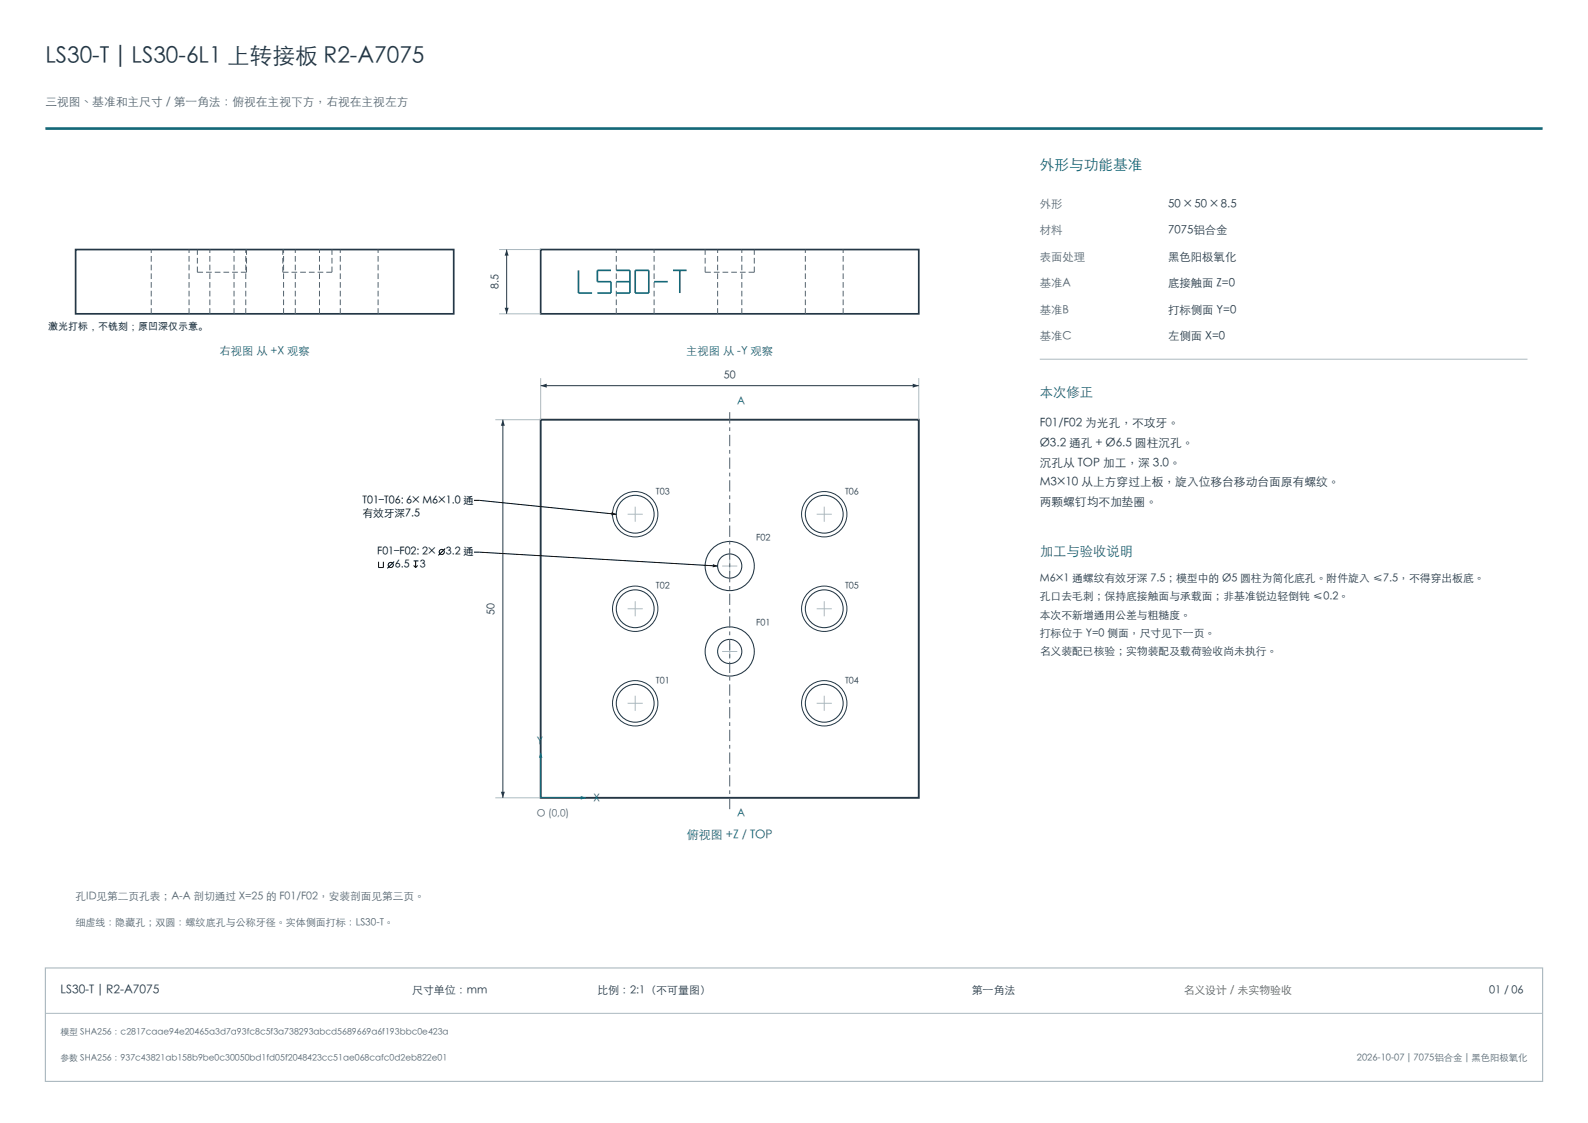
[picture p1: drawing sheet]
<svg xmlns="http://www.w3.org/2000/svg" width="420mm" height="297mm" viewBox="0 0 420 297" stroke-linecap="round" stroke-linejoin="round" font-family="sans-serif">
<defs><g id="words">
<text font-size="6" fill="#243746" x="12" y="17">LS30-T | LS30-6L1 上转接板 R2-A7075</text>
<text font-size="3.9" fill="#146878" x="275" y="45">外形与功能基准</text>
<g font-size="3.5" fill="#146878">
<text x="275" y="105">本次修正</text>
<text x="275" y="147">加工与验收说明</text>
</g>
<text font-size="3.2" fill="#146878" x="181.6" y="222">俯视图 +Z / TOP</text>
<text font-size="3.2" fill="#243746" x="16" y="262.8">LS30-T | R2-A7075</text>
<text font-size="3.1" fill="#526570" x="12" y="28">三视图、基准和主尺寸 / 第一角法：俯视在主视下方，右视在主视左方</text>
<g font-size="3.1" fill="#243746">
<text x="275" y="113">F01/F02 为光孔，不攻牙。</text>
<text x="275" y="118.2">Ø3.2 通孔 + Ø6.5 圆柱沉孔。</text>
<text x="275" y="123.4">沉孔从 TOP 加工，深 3.0。</text>
<text x="275" y="128.6">M3×10 从上方穿过上板，旋入位移台移动台面原有螺纹。</text>
<text x="275" y="133.8">两颗螺钉均不加垫圈。</text>
</g>
<g font-size="3" fill="#526570">
<text x="275" y="55">外形</text>
<text x="275" y="62">材料</text>
<text x="275" y="69">表面处理</text>
<text x="275" y="76">基准A</text>
<text x="275" y="83">基准B</text>
<text x="275" y="90">基准C</text>
</g>
<g font-size="3" fill="#243746">
<text x="309" y="55">50 × 50 × 8.5</text>
<text x="309" y="62">7075铝合金</text>
<text x="309" y="69">黑色阳极氧化</text>
<text x="309" y="76">底接触面 Z=0</text>
<text x="309" y="83">刻字侧面 Y=0</text>
<text x="309" y="83">打标</text>
<text x="309" y="90">左侧面 X=0</text>
</g>
<g font-size="3" fill="#146878">
<text x="58.1" y="94">右视图 从 +X 观察</text>
<text x="181.5" y="94">主视图 从 -Y 观察</text>
</g>
<g font-size="2.9" fill="#243746">
<text x="275" y="154">M6×1 通螺纹有效牙深 7.5；模型中的 Ø5 圆柱为简化底孔。附件旋入 ≤7.5，不得穿出板底。</text>
<text x="275" y="158.8">孔口去毛刺；保持底接触面与承载面；非基准锐边轻倒钝 ≤0.2。</text>
<text x="275" y="163.6">本次不新增通用公差与粗糙度。</text>
<text x="275" y="168.4">刻字位于 Y=0 侧面，尺寸见下一页。</text>
<text x="275" y="173.2">名义装配已核验；实物装配及载荷验收尚未执行。</text>
<text x="275" y="168.4">打标</text>
<text x="109" y="262.8">尺寸单位：mm</text>
<text x="158" y="262.8">比例：2:1（不可量图）</text>
<text x="257" y="262.8">第一角法</text>
<text x="393.9" y="262.8">01 / 06</text>
</g>
<text font-size="2.9" fill="#915918" x="313" y="262.8">名义设计 / 未实物验收</text>
<g font-size="2.8" fill="#243746">
<text x="132" y="76.5" transform="rotate(-90 132 76.5)">8.5</text>
<text x="191.4" y="100.3">50</text>
<text x="131" y="162.6" transform="rotate(-90 131 162.6)">50</text>
</g>
<g font-size="2.8" fill="#146878">
<text x="195" y="107">A</text>
<text x="142" y="197">Y</text>
<text x="157" y="212">X</text>
<text x="195" y="216">A</text>
</g>
<g font-size="2.8">
<text x="95.9" y="133.2">T01–T06: 6× M6×1.0 通</text>
<text x="95.9" y="136.6">有效牙深7.5</text>
<text x="99.8" y="146.9">F01–F02: 2×</text>
<text x="117.9" y="146.9">3.2 通</text>
<text x="104.4" y="150.3">6.5</text>
<text x="111" y="150.3">3</text>
</g>
<text font-size="2.8" fill="#526570" x="20" y="238">孔ID见第二页孔表；A-A 剖切通过 X=25 的 F01/F02，安装剖面见第三页。</text>
<text font-size="2.6" fill="#1f3345" x="12.7" y="87.3">激光打标，不铣刻；原凹深仅示意。</text>
<g font-size="2.6" fill="#526570">
<text x="142" y="216">O (0,0)</text>
<text x="20" y="245">细虚线：隐藏孔；双圆：螺纹底孔与公称牙径。实体侧面刻字：LS30-T。</text>
<text x="86.1" y="245">打标</text>
</g>
<text font-size="2.5" fill="#526570" x="358.9" y="280.7">2026-10-07 | 7075铝合金 | 黑色阳极氧化</text>
<g font-size="2.4" fill="#243746">
<text x="173.5" y="130.8">T03</text>
<text x="223.5" y="130.8">T06</text>
<text x="200" y="143">F02</text>
<text x="173.5" y="155.8">T02</text>
<text x="223.5" y="155.8">T05</text>
<text x="200" y="165.6">F01</text>
<text x="173.5" y="180.8">T01</text>
<text x="223.5" y="180.8">T04</text>
</g>
<g font-size="2.3" fill="#526570">
<text x="16" y="273.8">模型 SHA256：c2817caae94e20465a3d7a93fc8c5f3a738293abcd5689669a6f193bbc0e423a</text>
<text x="16" y="280.7">参数 SHA256：937c43821ab158b9be0c30050bd1fd05f2048423cc51ae068cafc0d2eb822e01</text>
</g>
</g></defs>
<path d="M12 34h396" fill="none" stroke="#146878" stroke-width=".7" stroke-linecap="butt"/>
<path d="M143 111h100v100h-100z" fill="none" stroke="#243746" stroke-width=".5"/>
<g fill="none" stroke="#243746" stroke-width=".28">
<circle cx="168" cy="136" r="5"/>
<circle cx="218" cy="136" r="5"/>
<circle cx="193" cy="149.7" r="6.5"/>
<circle cx="193" cy="149.7" r="3.2"/>
<circle cx="168" cy="161" r="5"/>
<circle cx="193" cy="172.3" r="6.5"/>
<circle cx="193" cy="172.3" r="3.2"/>
<circle cx="218" cy="161" r="5"/>
<circle cx="168" cy="186" r="5"/>
<circle cx="218" cy="186" r="5"/>
</g>
<g fill="none" stroke="#243746" stroke-width=".26">
<path d="M143 102h100"/>
<circle cx="168" cy="136" r="6"/>
<circle cx="218" cy="136" r="6"/>
<circle cx="168" cy="161" r="6"/>
<circle cx="218" cy="161" r="6"/>
<circle cx="168" cy="186" r="6"/>
<circle cx="218" cy="186" r="6"/>
</g>
<g fill="none" stroke="#acb9c0" stroke-width=".26">
<path d="M143 100v11M243 100v11M166 136h4M168 134v4M216 136h4M218 134v4M168 159v4M191 149.7h4M193 147.7v4M218 159v4M166 161h4M191 172.3h4"/>
<path d="M193 170.3v4M216 161h4M166 186h4M168 184v4M216 186h4M218 184v4"/>
</g>
<g fill="#243746">
<path d="M143 102l1.6-.5v1z"/>
<path d="M241.4 101.5l1.6 .5-1.6 .5z"/>
</g>
<path d="M131 111h12M131 211h12" fill="none" stroke="#acb9c0" stroke-width=".26"/>
<path d="M133 111v100" fill="none" stroke="#243746" stroke-width=".26"/>
<g fill="#243746">
<path d="M132.5 209.4h1l-.5 1.6z"/>
<path d="M133 111l.5 1.6h-1z"/>
</g>
<path d="M143 211h12" fill="none" stroke="#146878" stroke-width=".26"/>
<path d="M153.6 210.5l1.4 .5-1.4 .5z" fill="#146878"/>
<path d="M143 199v12" fill="none" stroke="#146878" stroke-width=".26"/>
<path d="M143 199l.5 1.4h-1z" fill="#146878"/>
<path d="M20 66h100v17h-100zM143 66h100v17h-100z" fill="none" stroke="#243746" stroke-width=".45"/>
<g fill="none" stroke="#526570" stroke-width=".26" stroke-dasharray="1.5 .8" stroke-linecap="butt">
<path d="M52.2 72v-6M52.2 72h13M65.2 72v-6M74.8 72v-6M74.8 72h13M87.8 72v-6M186.5 72v-6M186.5 72h13M199.5 72v-6M40 83v-17M50 83v-17M55.5 83v-17"/>
<path d="M61.9 83v-17M65 83v-17M75 83v-17M78.1 83v-17M84.5 83v-17M90 83v-17M100 83v-17M163 83v-17M173 83v-17M189.8 83v-17M196.2 83v-17M213 83v-17"/>
<path d="M223 83v-17"/>
</g>
<path d="M153 71.5v6h3.6M161.6 71.5h-3.6v3h3.6v3h-3.6M163 71.5h3.6v6h-3.6M163 74.5h3.6M168 71.5h3.6v6h-3.6zM173 74.5h3.6M178 71.5h3.6M179.8 71.5v6" fill="none" stroke="#146878" stroke-width=".44"/>
<path d="M132 66h11M132 83h11" fill="none" stroke="#acb9c0" stroke-width=".26"/>
<path d="M134 66v17" fill="none" stroke="#243746" stroke-width=".26"/>
<g fill="#243746">
<path d="M133.5 81.4h1l-.5 1.6z"/>
<path d="M134 66l.5 1.6h-1z"/>
</g>
<path d="M193 214v-106" fill="none" stroke="#526570" stroke-width=".26" stroke-dasharray="3 1 1 1" stroke-linecap="butt"/>
<path d="M275 95h129M12 268h396" fill="none" stroke="#acb9c0" stroke-width=".26"/>
<path d="M12 256h396v30h-396z" fill="none" stroke="#acb9c0" stroke-width=".3"/>
<g fill="none" stroke="#000" stroke-width=".26">
<path d="M125.4 132.3h1.4l36.2 3.7M100.1 148.6v1.5h1.3v-1.5M104.2 148.5l-1.8 1.8M109.4 148.3h1.3M109.4 149.6l.5 .5M109.9 148.3v1.8M110.5 149.6l-.6 .5M117.7 145.1l-1.8 1.8M125.4 146l64.4 3.7"/>
<circle cx="103.3" cy="149.4" r=".68"/>
<circle cx="116.8" cy="146" r=".68"/>
</g>
<path d="M161.8 135.5l1.2 .5-1.3 .3zM188.6 149.2l1.2 .5-1.3 .3z" fill="#000"/>
<g fill="#fff">
<path d="M309 80.3h6v3.3h-6z" fill-rule="evenodd"/>
<path d="M275 165.8h5.7v3.2h-5.7z" fill-rule="evenodd"/>
<path d="M86.1 242.6h5.3v2.9h-5.3z" fill-rule="evenodd"/>
</g>
<use href="#words"/>
</svg>
